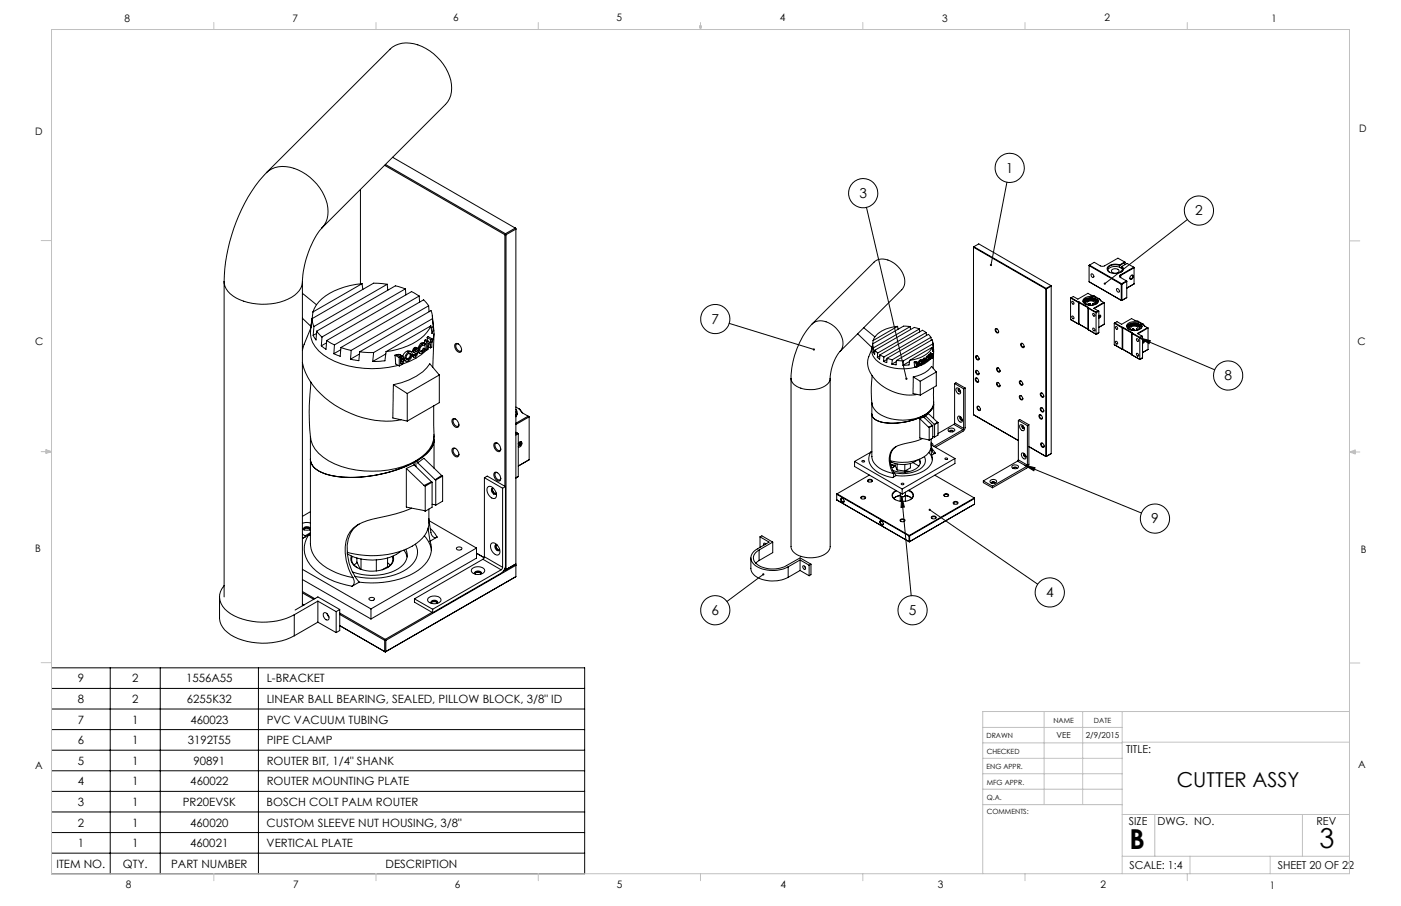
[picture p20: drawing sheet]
<svg xmlns="http://www.w3.org/2000/svg" width="432mm" height="279mm" viewBox="0 0 432 279" stroke-linecap="round" stroke-linejoin="round" font-family="sans-serif">
<defs><g id="words">
<g font-size="8.5">
<text x="348.1" y="261.8">B</text>
<text x="406.7" y="261.6">3</text>
</g>
<text font-size="6.3" x="362.7" y="242.8">CUTTER ASSY</text>
<g font-size="4.2">
<text x="310" y="53.3">1</text>
<text x="264.9" y="61.1">3</text>
<text x="368.4" y="66.4">2</text>
<text x="219.3" y="99.9">7</text>
<text x="377.4" y="117.3">8</text>
<text x="354.8" y="161.4">9</text>
<text x="322.4" y="184.2">4</text>
<text x="219.3" y="189.7">6</text>
<text x="280.1" y="189.7">5</text>
</g>
<g font-size="3.5">
<text x="24" y="210.4">9</text>
<text x="40.7" y="210.4">2</text>
<text x="57.4" y="210.4">1556A55</text>
<text x="82.2" y="210.4">L-BRACKET</text>
<text x="24" y="216.8">8</text>
<text x="40.7" y="216.8">2</text>
<text x="57.6" y="216.8">6255K32</text>
<text x="82.2" y="216.8">LINEAR BALL BEARING, SEALED, PILLOW BLOCK, 3/8&quot; ID</text>
<text x="24" y="223.1">7</text>
<text x="40.7" y="223.1">1</text>
<text x="58.7" y="223.1">460023</text>
<text x="82.2" y="223.1">PVC VACUUM TUBING</text>
<text x="24" y="229.5">6</text>
<text x="40.7" y="229.5">1</text>
<text x="57.9" y="229.5">3192T55</text>
<text x="82.2" y="229.5">PIPE CLAMP</text>
<text x="24" y="235.8">5</text>
<text x="40.7" y="235.8">1</text>
<text x="59.6" y="235.8">90891</text>
<text x="82.2" y="235.8">ROUTER BIT, 1/4&quot; SHANK</text>
<text x="24" y="242.2">4</text>
<text x="40.7" y="242.2">1</text>
<text x="58.7" y="242.2">460022</text>
<text x="82.2" y="242.2">ROUTER MOUNTING PLATE</text>
<text x="24" y="248.5">3</text>
<text x="40.7" y="248.5">1</text>
<text x="56.3" y="248.5">PR20EVSK</text>
<text x="82.2" y="248.5">BOSCH COLT PALM ROUTER</text>
<text x="24" y="254.9">2</text>
<text x="40.7" y="254.9">1</text>
<text x="58.7" y="254.9">460020</text>
<text x="82.2" y="254.9">CUSTOM SLEEVE NUT HOUSING, 3/8&quot;</text>
<text x="24" y="261.2">1</text>
<text x="40.7" y="261.2">1</text>
<text x="58.7" y="261.2">460021</text>
<text x="82.2" y="261.2">VERTICAL PLATE</text>
<text x="17.4" y="267.6">ITEM NO.</text>
<text x="37.9" y="267.6">QTY.</text>
<text x="52.7" y="267.6">PART NUMBER</text>
<text x="118.8" y="267.6">DESCRIPTION</text>
</g>
<g font-size="3.4">
<text x="347.1" y="232.3">TITLE:</text>
<text x="347.9" y="254.3">SIZE</text>
<text x="356.7" y="254.4">DWG. NO.</text>
<text x="405.7" y="254.5">REV</text>
<text x="348.1" y="267.9">SCALE: 1:4</text>
<text x="393.8" y="267.9">SHEET 20 OF 22</text>
</g>
<g font-size="3.2">
<text x="38.3" y="6.7">8</text>
<text x="90.2" y="6.7">7</text>
<text x="139.7" y="6.5">6</text>
<text x="190" y="6.5">5</text>
<text x="240.4" y="6.5">4</text>
<text x="290.4" y="6.7">3</text>
<text x="340.4" y="6.5">2</text>
<text x="391.9" y="6.7">1</text>
<text x="10.9" y="41.6">D</text>
<text x="418.9" y="40.7">D</text>
<text x="10.9" y="106.3">C</text>
<text x="418.4" y="106.4">C</text>
<text x="10.8" y="170.2">B</text>
<text x="419.4" y="170.6">B</text>
<text x="10.8" y="237.2">A</text>
<text x="418.6" y="236.8">A</text>
<text x="38.8" y="273.8">8</text>
<text x="90.4" y="273.8">7</text>
<text x="140.2" y="273.8">6</text>
<text x="190.1" y="273.9">5</text>
<text x="240.5" y="273.8">4</text>
<text x="289" y="273.9">3</text>
<text x="339.1" y="273.8">2</text>
<text x="391.4" y="274.1">1</text>
</g>
<g font-size="2.5">
<text x="325.6" y="227.6">VEE</text>
<text x="334.6" y="227.7">2/9/2015</text>
</g>
<g font-size="2.2">
<text x="304.1" y="227.7">DRAWN</text>
<text x="324.7" y="222.9">NAME</text>
<text x="337.2" y="222.9">DATE</text>
<text x="304.1" y="232.6">CHECKED</text>
<text x="304" y="237.2">ENG APPR.</text>
<text x="304.2" y="241.9">MFG APPR.</text>
<text x="304.1" y="246.7">Q.A.</text>
<text x="304.1" y="250.9">COMMENTS:</text>
</g>
</g></defs>
<g fill="none" stroke="#000" stroke-width=".31">
<path d="M82.1 53.2a52.4 52.4 0 0 0-13 33.7M82.1 53.2l38.1-38a8.5 8.5 0 0 1 9.8-.9 15.3 15.3 0 0 1 9.2 12.9 6.8 6.8 0 0 1-1.9 5l-38.1 38.1M82.1 53.3a8.5 8.5 0 0 1 9.8-.9 15.3 15.3 0 0 1 9.2 12.9 6.8 6.8 0 0 1-1.9 5M111.1 58.5v29M118.5 51l37.1 21.4M118.8 50.7l37 21.4M121 48.5l37.8 21.8M310.3 56.2l-4.9 25.5M99.2 70.3a28.7 28.7 0 0 0-6 16.6v99.9M155.6 72.4h.4M155.6 72.4v77.6M155.8 72.1l-.2 .3"/>
<path d="M155.8 72.1l.2 .3M156 72.4v103.3M158.8 70.3l.2 .1v103.5M158.8 70.3l.2 .4-3 1.7M158.8 70.3l-3 1.8M267.1 64l12.3 52.8M300.1 76.1l22.3 12.8M300.1 76.1l-.1 .1 22.3 12.9M300.1 76.1l-.1 51.8M300.1 76.1l1.6-.9 22.2 12.9M366 67.7l-25.5 19.8M69.1 86.9a6.6 6.6 0 0 0 4.8 5.5 18.6 18.6 0 0 0 16.9-1.3 5.3 5.3 0 0 0 2.4-4.2"/>
<path d="M69.1 86.9v97.2M93.2 90.5l4.3 3.5M93.2 98.1l2.6 2.6M95.9 99.9l-.2 2.1M96.2 98.3l-.3 2.7 .2-2M96.2 98.3l.6 2.4M96.4 96.2l-.2 2.1M111.6 87.5l.2 1.8M111.6 87.5a19.3 19.3 0 0 0-14.1 6.6l-1.1 2.1M111.6 87.5l-15.2 8.7M119.3 87.7l.2 1.8M119.3 87.7l-4.1-.4-19 11"/>
<path d="M119.3 87.7l-22.5 13M125 89.1l.1 1.8M125 89.1l-3.2-.9-24.2 13.9M125 89.1l-25.8 14.8M129.2 91.3l.1 1.9M129.2 91.3l-2.3-1.4-26.2 15.1M129.2 91.3l-26.1 15.1M132.1 94.3l.2 1.8M132.1 94.3l-1.5-1.8-25.5 14.7M132.1 94.3l-23.9 13.8M133.2 97.4l.5 4.6M133.3 98.3l.3 2.4"/>
<path d="M133.3 98.3l-.4-2.5-22.1 12.7M133.3 98.3l-18.2 10.4M224.8 99.7l26.1 8.1M250.3 99.9a25.9 25.9 0 0 0-6.5 16.8M250.3 99.9l19.1-19a5.1 5.1 0 0 1 6.7 .7 6.1 6.1 0 0 1 2.2 7.3l-19.4 19.5M250.3 99.9a5.1 5.1 0 0 1 6.7 .7 6.1 6.1 0 0 1 2.2 7.4l-.3 .4M322.3 89.1h.2M322.3 89.1v51.7M322.4 88.9l-.1 .2M322.4 88.9l.1 .2M322.5 89.1v51.7M323.9 88.1l.1 .1-1.5 .9"/>
<path d="M323.9 88.1l-1.5 .8M323.9 88.1l.1 51.8M330 98.5l2.5 1.5M330 91.9l2.4 1.4M330 98.5l2.4 1.4M330 91.9v6.6M330.1 91.8l2.4 1.4M330.1 91.8l.7-.4 1.4 .9 3.1-1.8 3.5 1.7M330.1 91.8l-.1 .1M330.3 97.5a.47 .47 0 0 1 .6 .3 .47 .47 0 0 1-.1 .6l-.4-.4zM330.4 92.9a.44 .44 0 0 1 .6 .3 .44 .44 0 0 1-.3 .6l-.4-.5zM332.4 93.3h.2"/>
<path d="M332.4 99.9h.2M332.4 93.3v6.6M332.4 99.9l.1 .1M332.5 93.2h.1M332.5 93.2l-.1 .1M332.5 100h.1M332.6 93.3l2.8 1.6M332.6 99.9l2.8 1.7-2.8-1.6M332.6 93.3v6.6M332.6 99.9v.1M332.6 93.2l2.9 1.6M332.6 93.2v.1"/>
<path d="M334.2 92a3.1 3.1 0 0 1 4.3 .5 2.09 2.09 0 0 1-2.8 1.7 1.5 1.5 0 0 1-1.8-1.9zM334.5 93.4a1.99 1.99 0 0 1 3.3 0M334.9 93.9a.83 .83 0 0 1-.4-.9 .83 .83 0 0 1 .9-.6 1.81 1.81 0 0 1 2.4 1l-.4 .5M335.1 93.1a1.38 1.38 0 0 1 2.2 .5 1.41 1.41 0 0 1-2.3-.1zM335.4 94.9v6.8M335.5 94.9l2.3 1.4M335.5 94.9l2.3 1.5 .9-.4M335.5 94.8v.1M335.5 94.8l-.1 .1M335.6 93.8v.1M335.6 93.8h.1M335.6 93.8l.4 .1"/>
<path d="M335.6 93.9l.1 .1M335.7 93.6l.3 .1M335.7 93.6l.3 .2M335.7 93.6l-.1 .3M335.7 94v.1M335.7 86.9l10 5.8M335.7 86.9l.1 .1M335.7 93.7l-.1 .1M335.7 94h.1M335.8 81.8l-.1 5.1M335.8 81.8l9.9 5.7M335.8 81.8l-.1 .1 9.9 5.8"/>
<path d="M336 93.9h.1M336 93.8v.4l-.1-.2M336.4 84.5a.57 .57 0 0 1 .7 .3 .57 .57 0 0 1-.4 .7l-.4-.5zM336.7 92l.2 .3M336.7 92a1.92 1.92 0 0 0-2.5 1.3l.1 .4M336.7 92.1a2.22 2.22 0 0 0-2.6 1.1M336.7 92.1l.2 .1M336.7 92v.1M336.8 96.7a.47 .47 0 0 1 .6 .2 .47 .47 0 0 1-.1 .6l-.4-.3zM336.8 93.9v.1M336.9 93.7l.1 .2M336.9 93.7l-.1 .2"/>
<path d="M336.9 93.7v.1M336.9 92.3h.2M336.9 92.3l.2 .2M336.9 93.7v.3M336.9 93.8l.1 .1M336.9 93.8l-.1 .1M337.1 92.3h.1M337.1 92.3v.2M337.4 92a2.95 2.95 0 0 0-3.6 1M337.4 92.2l.6 .3M337.4 92v.2M337.4 92l-.3 .3"/>
<path d="M337.4 92.2l-.3 .3M337.6 92.6l.5-.2 .4 .6M337.6 92.6l.1 .1M337.6 92.6l.1 .3M337.7 92.7l.6 .2M337.8 92.6h.1M337.7 92.9l.6 .1M337.7 92.7v.2M337.8 96.3v6.8M338.3 92.9l-.1 .5M338.3 92.9v.1M338.3 93v.2"/>
<path d="M338.5 95.9l-.7 .4M338.5 95.9l.2 .1M338.7 97.6l.4-.4a.45 .45 0 0 1 .1 .6 .45 .45 0 0 1-.5 .2M338.7 96v6.6M338.8 97.7l.1-.2-.1 .3M338.8 92.2l.4 .5 1 .6M338.8 92.2l.5 .6M338.9 97.5h.2l-.2 .3zM339.2 97.3l-.5 .1M340.2 93.3l-3.1 1.8 1.4 .8M340.2 93.3l.2 .1M340.4 93.4l-3.1 1.7"/>
<path d="M340.4 93.4v6.6M341.4 83.3a3 3 0 0 1 4.6 0M342.7 83.3a1.47 1.47 0 0 1 2.2 .3 1.31 1.31 0 0 1-1.2 .7 1.31 1.31 0 0 1-1.2-.9zM343.4 99.7l2.5 1.4M343.4 99.7v6.6M343.6 99.6l2.3 1.3M343.6 99.6l.7-.4 1.4 .8 3.1-1.8 3.5 1.7M343.6 99.6l-.2 .1M344.1 89.1a.6 .6 0 0 1 .8 .3 .6 .6 0 0 1-.2 .7l-.5-.4zM345.1 81.7a3.1 3.1 0 0 0-3.9 1.1 2.54 2.54 0 0 0 3.6 1.4 1.24 1.24 0 0 0 1.2-.7 1.24 1.24 0 0 0-.2-1.4M345.1 81.7v.7M345.2 85.1l.2-.2v.7z"/>
<path d="M345.3 84.8a.4 .4 0 0 0-.2 .4 .4 .4 0 0 0 .2 .3l1.9 1.1M345.3 84.8l.1 .1M345.6 87.7h.2M345.6 87.7v4.9M345.6 92.6h.2M345.6 92.6l.1 .1M345.7 82.2l.4 .8-.7 1M345.7 82.2v.6M345.7 87.5l.1 .2M345.7 87.5l-.1 .2M345.8 87.7v4.9M345.8 92.6l-.1 .1"/>
<path d="M345.8 82.1l1.6-.9 2 1.2M345.8 82.1l-.1 .1M346.6 80.8l-2-1.2-4.5 2.5h-.8l-2-1.2-1.5 .9M346.6 80.8l.1 .2-1.6 .9a3.1 3.1 0 0 0-3.7 .8v.6l.6 .7M346.6 80.8l-1.5 .9M346.6 80.8l.1 .8M347.2 86.6l-1.5 .9M347.2 86.6l.1 .2-1.5 .9M347.2 86.6l.1 5.2M347.3 91.8l-1.5 .8M347.3 91.8l-1.6 .9M347.3 88.9l2.2-1.3z"/>
<path d="M347.6 99.8a3.2 3.2 0 0 1 4.4 .5 2.09 2.09 0 0 1-2.9 1.6 1.49 1.49 0 0 1-1.7-1.9zM348.5 85.1l.4-.3a.64 .64 0 0 1 .4 .7 .64 .64 0 0 1-.4 .6l-.4 .1-.2-.2zM348.7 84.9h.2a.6 .6 0 0 1 .1 .7 .6 .6 0 0 1-.7 .3l-.1-.1M349.4 82.4l-4.1 2.4M349.4 82.4l.1 .2-4.1 2.3M349.4 82.4l.1 5.2M350.1 99.7l.3 .3M350.1 99.7a2.05 2.05 0 0 0-2.5 1.4l.2 .3M350.1 99.9a2.15 2.15 0 0 0-2.5 1.1M350.1 99.9l.3 .1M350.1 99.7v.2M350.9 99.8a2.95 2.95 0 0 0-3.6 1"/>
<path d="M350.9 99.9l.6 .4M350.9 99.8v.1M350.9 99.8l-.3 .3M350.9 99.9l-.3 .3M352.3 99.9l.4 .6 1 .6M352.3 99.9l.5 .7M93.2 111.8a21.7 21.7 0 0 0 11.6 14.1 28.2 28.2 0 0 0 18.8 3.5M95.7 102a7.9 7.9 0 0 0 3.9 7.4 28.8 28.8 0 0 0 23.1 3.3M95.8 117.8l-.3 5a65.1 65.1 0 0 0 .2 12.2M95.8 101.1l-2.6 6.9M96.8 100.7l-.3 2.7M97.5 102.8l-1 .6"/>
<path d="M97.6 102.1l-.2 2.7-.9-1.4M97.6 102.1l1.6 1.8M99.2 103.9l-.2 2.7M100.6 105.7l-1.6 .9M100.7 105l-.2 2.7-1.5-1.1M100.7 105l2.4 1.4M103.1 106.4l-.2 2.7M105 107.8l-2.1 1.3M105.1 107.2l-.3 2.7-1.9-.8M105.1 107.2l3.1 .9M108.2 108.1l-.2 2.7M110.8 109.2l-2.8 1.6"/>
<path d="M110.8 108.5l-.2 2.7-2.6-.4M110.8 108.5l4.3 .2M115.1 108.7l-.2 2.8M118.9 109.1l-4 2.4M119 108.4l-.4 2.9-3.7 .2M121.2 118.6l-.1 10.3 4.4 1M121.2 118.6l4.3 2.8M121.7 109.5l.3 2.8 1 .6M121.7 109.5l1.3 .8M122.3 109.4l-.6 .1M122.3 109.4l1.1 .7M122.9 109.3l1.2 .6"/>
<path d="M122.9 109.3l-.6 .1M122.9 109.3l1 .6M123 110.3v2.6M123.4 110.1l-.4 .2M123.4 110.9l.1 .1M123.4 112l.2 .1M123.7 110.4l.2 .1M123.8 111.3l.2 .2M123.9 109.9l-.5 .2M123.9 109.9l.4 .1-.2 .8 .1 .1a1.11 1.11 0 0 1-.5 1.6l-.7 .4M123.9 110.5l-.4 .5M123.9 110.5h-.5l.1 .5"/>
<path d="M124 111.5l-.4 .6M124 111.5l-.1-.2-.5 .2v.6h.2M124.1 110.8l.2 .1M124.2 110.6l.9 .8M124.3 110.3l.4 .3M125.5 108.3l.4-.1 .8 .3M125.5 108.3l-.8 .5-.5 1M125.5 108.3l.4 .2M125.7 110.6l-.5 .1M125.7 110.6l.2 .2M125.9 108.5a2.59 2.59 0 0 0-1.2 2.1M125.9 108.5l.5-.1 .4 .1a2.1 2.1 0 0 1-1.4 2.9l-.4-.1-.3-.7"/>
<path d="M126.4 109v.3M126.4 109.3v.6l-.7 .7M126.4 109.3l.3 .2M126.7 109.5l-.3-.6a1.25 1.25 0 0 0-1 2l.5-.1M126.7 109.5l-.2 .6-.6 .7M127.2 109.9l.3 .2M127.2 109.9h.1M127.2 108.2l.5 .6M127.2 108.2l.2 .1M127.4 108.3l.9 .9M127.7 109.5l-.5 .4M127.7 109.5l.3 .1"/>
<path d="M127.7 109.5l-.4 .4M127.7 109.5h.3M127.8 107.2l.8 .2h-.6M127.8 107.2l-.6 1M127.8 107.2l.2 .2M127.8 108.2h.2M127.8 108.2l.4 .1M128 109.5v.1M128 108.2l.4 .3M128 108.2l.2 .1M128 107.4l-.6 .9M128.1 109l.1 .1"/>
<path d="M128.1 107.8l.2 .1M128.2 108.3l.2 .2M128.2 109.1l-.2 .4M128.2 109.1l.1 .1M128.3 109.2l-.3 .4M128.3 107.9l-.4-.1-.1 .4M128.4 108.5a1.08 1.08 0 0 1-.9 1.6l-.2-.2M128.6 107.4l-.3 .5M128.8 108.1l.5 .8M128.8 108.1h.2M129.8 105.9l.5-.2 .7 .3M129.8 105.9l-.8 1-.2 1.2"/>
<path d="M129.8 105.9l.3 .2M129.9 108.2l-.5 .1M129.9 108.2l.2 .2M130.1 106.1a2.6 2.6 0 0 0-1.1 2M130.1 106.1h1l-.3 .5a1.19 1.19 0 0 0-1.2 .5 1.19 1.19 0 0 0 0 1.3h.5M130.8 107.6l-.3-.2-.6 .8M130.8 107.6l-.7 .8M130.8 107.6l.3 .2a1.51 1.51 0 0 1-1.9 1.1l-.2-.8M130.8 105l.3-.3 .8 .5M130.8 105l.1 .9M130.8 105l.7 .4M131 106.3l.1 1.4 .4 .3"/>
<path d="M131.4 108a18 18 0 0 1-7.5 4.3M131.5 105.4v2.6M131.7 104.1l.2-.3 1.2 .7M131.7 104.1v1M131.7 104.1l1 .6M131.9 105.2l-.4 .2M131.9 105.2v1l.8-.5M131.9 105.2l.8 .5M131.9 106.9l.8 .4M132.2 107l-.3 .4M132.7 107.3v-1.1l-.8 .4v1.1l-.4 .3M132.7 104.7v1"/>
<path d="M132.8 100.5a13.7 13.7 0 0 1-8.6 6.7l-5.2 1.2M132.8 100.5l.3 2.4 .5-2.2M132.8 100.5l-13.8 7.9M133.1 104.5l-.4 .2M133.1 104.5v2.6l-.4 .2M133.6 100.7l-.7 .4M133.7 102a6.8 6.8 0 0 1-.6 3.6M133.8 102.9l-.4 10.4M135.4 115.6l-2.9-3.4a17 17 0 0 1-11.3 6.4M135.4 115.6l-9.9 5.8M135.4 115.6v8.6l-9.9 5.7M140.4 106a1.71 1.71 0 0 1 1.6 2.5 1.71 1.71 0 0 1-1.6-2.5z"/>
<path d="M141.3 106.1h-.5a1.45 1.45 0 0 0 1.2 2.2l.3-.5M243.8 116.7v51.9a4 4 0 0 0 3.7 3.1 7.6 7.6 0 0 0 8.1-2.2l.3-.8v-52M243.8 116.7a4 4 0 0 0 3.7 3.2 7.7 7.7 0 0 0 8.1-2.2l.3-1M258.9 108.4a14.3 14.3 0 0 0-3 8.3M264.3 102.9l4.5 4.3M266.2 101.1l3.4 2.8M268.8 115.8a35.2 35.2 0 0 0 .2 9.7 9.1 9.1 0 0 0 8 4 11.5 11.5 0 0 0 10-3.3 2.94 2.94 0 0 0 .7-2.3M268.8 107.5l-1 2.5a7.2 7.2 0 0 0 2.5 7.7 14.8 14.8 0 0 0 12.4 3.9M268.9 106.9a4.5 4.5 0 0 0 2.6 5.2 15.2 15.2 0 0 0 10.7 1.1M269 106l-.2 1.4 .1-1M269 106l.2 1.2M269.1 105l-.1 1"/>
<path d="M269.2 107.2l-.1 1.4M269.7 108l-.1 1.3-.5-.7M269.7 108l.8 .9M269.7 108.3l-.6 .3M270.5 108.9l-.1 1.3M271.2 109.7l-.8 .5M271.2 109.4l-.1 1.4-.7-.6M271.2 109.4l1.2 .7M272.4 110.1l-.1 1.3M273.4 110.8l-1.1 .6M273.4 110.5l-.1 1.3-1-.4M273.4 110.5l1.6 .4"/>
<path d="M275 110.9l-.1 1.4M276.3 111.5l-1.4 .8M276.3 111.2l-.1 1.3-1.3-.2M276.3 111.2l2.1 .1M276.6 100.6l.2 .9M276.6 100.6a9.3 9.3 0 0 0-7.3 3.9l-.2 .5M276.6 100.6l-7.5 4.4M278.4 111.3l-.1 1.3M280.3 111.5l-2 1.1M280.4 111.1l-.2 1.4-1.9 .1M280.5 100.7l.1 .9M280.5 100.7l-2-.1-9.5 5.4"/>
<path d="M280.5 100.7l-11.3 6.5M281.5 116.2l-.1 5.2 2.2 .4M281.5 116.2l2.1 1.4M281.8 111.7l.1 1.3 .5 .3M281.8 111.7l.6 .3M282 111.6l-.2 .1M282 111.6l.6 .3M282.3 111.5l.2 .1M282.3 111.5l-.3 .1M282.3 111.5l.5 .3M282.4 112v1.3M282.6 111.9l-.2 .1"/>
<path d="M282.6 112.1v.3M282.6 112.4h.1M282.6 112.1h.2M282.6 112.1h.1M282.6 113h.1M282.7 112.1h.1M282.8 112.6h.1M282.8 111.8l-.2 .1M282.8 111.8l.2 .1 .1 .8-.7 .6M282.8 112.1l-.2 .3M282.9 112.6l-.3 .4M282.9 112.6h-.3v.4"/>
<path d="M282.9 112.3l.1 .1M283 112.2l.4 .4M283 112.1l.2 .1M283.4 101.5v.9M283.4 101.5l-1.6-.5-12.1 7M283.4 101.5l-12.9 7.4M283.6 111.1h.6M283.6 111.1l-.6 .7-.5-.2M283.6 111.1l.2 .1M283.6 117.6v4.2M283.7 112.2l-.2 .1M283.7 112.2l.1 .1"/>
<path d="M283.8 111.2l-.6 1M283.8 111.2l.3-.1a.78 .78 0 0 1 .1 1 .78 .78 0 0 1-.9 .3l-.1-.2M284.1 111.4v.2M284.1 111.6l-.4 .6M284.1 111.6h.1M284.2 111.6v-.1a.5 .5 0 0 0-.7 .2 .5 .5 0 0 0 .2 .7l.1-.1M284.2 111.6l-.4 .7M284.5 111l.2 .3M284.5 111.8l.1 .2M284.5 111.8v.1M284.5 111l.1 .1M284.6 111.1l.4 .4"/>
<path d="M284.7 111.6l-.2 .2M284.7 111.6l.2 .1M284.7 111.6l-.2 .3M284.7 111.7h.1M284.8 110.5l.4 .1-.2 .2M284.8 110.5l-.3 .5M284.8 110.5l.1 .1M284.8 111h.1M284.8 111l.2 .1M284.8 110.9v.1M284.8 111.7h.1M284.9 111l.2 .1"/>
<path d="M284.9 110.6l-.3 .5M284.9 110.6h.2M284.9 111l.1 .1M284.9 111.4l.1 .1M284.9 110.8h.1M285 111.5l-.2 .2M285 111.1h.1M285 111.5h.1M285 111.5l-.1 .2M285 110.8l-.2 .1M285.1 111.1a.5 .5 0 0 1 0 .6 .5 .5 0 0 1-.6 .2M285.3 110.9l.2 .5"/>
<path d="M285.3 110.9l.1 .1M285.5 102.6v.9M285.5 102.6l-1.2-.8-13.1 7.6M285.5 102.6l-13.1 7.5M285.8 109.9l.2-.2 .4 .2M285.8 109.9l-.4 .4-.1 .6M285.8 109.9l.2 .1M285.8 111l-.2 .1M285.8 111l.1 .1M286 110l-.4 .3-.2 .7M286 110l.4-.1-.1 .3a.54 .54 0 0 0-.6 .3 .54 .54 0 0 0 .1 .6h.1M286.3 109.4l.2-.1 .3 .2"/>
<path d="M286.3 110.7l-.2-.1-.3 .4M286.3 110.7l-.4 .4M286.3 109.4v.5M286.3 110.7l.1 .1M286.3 109.4l.3 .2M286.3 110.1l.1 .7M286.4 110.8l.2 .1M286.4 110.8l-.7 .6-.3-.4M286.6 110.9l-.1 .1a8.6 8.6 0 0 1-3.6 2.1M286.6 109.6v1.3M286.7 108.9l.1-.1 .6 .3M286.7 108.9v.5"/>
<path d="M286.7 108.9l.5 .4M286.8 109.5l-.2 .1M286.8 109.5v.5l.4-.3M286.8 109.5l.4 .2M286.8 110.3l.4 .3M286.9 104l.1 1M286.9 104l-.8-.9-12.7 7.4M286.9 104l-11.9 6.9M287 110.4l-.2 .2M287.2 110.6v-.6l-.4 .2v.6l-.2 .1M287.2 109.3v.4M287.3 107.1a8.3 8.3 0 0 1-6.9 4"/>
<path d="M287.3 107.1l.1 1.2 .3-1.1M287.3 107.1l-6.9 4M287.4 109.1l-.2 .2M287.4 109.1v1.3l-.2 .2M287.5 105.6l.3 2.3M287.5 106l.2 1.2M287.5 106l-.2-1.2-11 6.4M287.5 106l-9.1 5.3M287.7 107.2l-.4 .3M287.7 119.5l.1 4.4M287.7 107.9l-.3 1.8M287.8 108.4l-.2 5.1"/>
<path d="M288.6 114.7l-1.5-1.7a8.4 8.4 0 0 1-5.6 3.2M288.6 114.7l-5 2.9M288.6 114.7v4.3l-5 2.8M294.2 118.3l2.8 1.6M294.2 118.3l.4-.3 2.9 1.7M294.2 118.3v12.2M294.7 119.8a1.07 1.07 0 0 1 1.2 .5 1.07 1.07 0 0 1-.1 1.2 1.28 1.28 0 0 1-1.1-1.7zM295.5 119.9v.5l.5 .4M295.6 119.9h-.1a.43 .43 0 0 0-.1 .6 .43 .43 0 0 0 .6 .1M297 119.9v12.2M297.5 119.7v12.3l-.3 .7-8.9 5.2M297.5 119.7l-.5 .2"/>
<path d="M300.7 116.6a.81 .81 0 0 1 .8 .4 .81 .81 0 0 1-.1 .9 .95 .95 0 0 1-.7-1.3zM300.7 114.4a.74 .74 0 0 1 .9 .3 .74 .74 0 0 1-.1 .9l-.5-.3zM300.8 109.7a.81 .81 0 0 1 .8 .5 .81 .81 0 0 1-.1 .9 .95 .95 0 0 1-.7-1.4zM301.1 116.6a.51 .51 0 0 0-.2 .8 .51 .51 0 0 0 .7 .1M301.3 109.7h-.2a.56 .56 0 0 0-.1 .8 .56 .56 0 0 0 .8 .1M301.3 114.3h-.2a.6 .6 0 0 0-.1 .7 .6 .6 0 0 0 .7 .3l.1-.2M306.7 101.5a.73 .73 0 0 1 .9 .3 .73 .73 0 0 1-.1 .9l-.5-.3zM307.2 113.6a.74 .74 0 0 1 .9 .3 .74 .74 0 0 1-.2 .9l-.5-.3zM307.3 118a.81 .81 0 0 1 .8 .4 .81 .81 0 0 1-.2 .9 .95 .95 0 0 1-.6-1.3zM307.3 101.4h-.1a.6 .6 0 0 0-.2 .8 .6 .6 0 0 0 .8 .2v-.1M307.7 113.5h-.1a.6 .6 0 0 0-.2 .7 .6 .6 0 0 0 .8 .3v-.2M307.7 118h-.1a.58 .58 0 0 0-.1 .8 .58 .58 0 0 0 .7 .2v-.1"/>
<path d="M314.3 117.5a.81 .81 0 0 1 .8 .4 .81 .81 0 0 1-.1 .9 .95 .95 0 0 1-.7-1.3zM314.7 105.9a.81 .81 0 0 1 .8 .4 .81 .81 0 0 1-.1 .9 .95 .95 0 0 1-.7-1.3zM314.7 117.5h-.1a.6 .6 0 0 0-.1 .8 .6 .6 0 0 0 .7 .2v-.1M315.2 105.9h-.2a.56 .56 0 0 0-.1 .8 .56 .56 0 0 0 .8 .1M335.4 101.7l2.4 1.4M336.9 101.2a.52 .52 0 0 1 .5 .3 .52 .52 0 0 1-.1 .6l-.4-.3zM337.8 103.1h.1M338.7 102.6l-.9 .5M338.7 101l1.7-1zM343.4 106.3l2.5 1.4M343.4 106.3l.2 .1M343.8 100.8a.47 .47 0 0 1 .6 .2 .47 .47 0 0 1-.1 .6l-.4-.3z"/>
<path d="M343.9 105.2a.44 .44 0 0 1 .5 .3 .44 .44 0 0 1-.3 .6l-.3-.5zM345.9 101.1h.1M345.9 107.7h.1M345.9 101.1v6.6M345.9 100.9l.2 .1M345.9 100.9v.2M345.9 107.7l2.9 1.6M346 101.1l2.8 1.6M346 107.7l2.8 1.6M346 101.1v6.6M346.1 101l2.9 1.6M346.1 101l-.1 .1"/>
<path d="M347.9 101.2a2.03 2.03 0 0 1 3.4 0M348.3 101.7a.81 .81 0 0 1-.3-1 .81 .81 0 0 1 .9-.5 1.51 1.51 0 0 1 2.3 1.2l-.3 .3M348.6 100.9a1.4 1.4 0 0 1 2.2 .4 1.39 1.39 0 0 1-2.4 0zM348.8 102.7l.1 .1M348.8 109.3l.1 .1M348.8 102.7v6.6M348.9 102.8l2.4 1.4M348.9 109.4l2.4 1.4M348.9 102.8v6.6M348.9 109.4l.1 .1M349 102.7l2.3 1.3M349 102.7l-.1 .1"/>
<path d="M349 102.6v.1M349 102.6l-.2 .1M349.1 101.6l.2 .2 .1-.2M349.1 101.6h.1M349.1 101.4l.3 .1M349.1 101.4l.4 .2M349.1 101.4v.4M349.1 101.8v.1M349.2 101.4l-.1 .2M349.2 101.7l-.1 .1M349.4 101.6h.1M349.5 101.6l-.1 .3v-.2"/>
<path d="M350.3 109a.42 .42 0 0 1 .5 .3 .42 .42 0 0 1-.2 .5zM350.3 101.7v.1M350.3 104.4a.44 .44 0 0 1 .6 .3 .44 .44 0 0 1-.3 .6l-.3-.5zM350.3 101.5l.2 .2M350.3 101.5v.2M350.3 101.5l.1 .1M350.4 100l.2 .1M350.4 100l.2 .2M350.4 101.5v.3M350.4 101.6v.1M350.4 101.6l-.1 .1M350.6 100h.1"/>
<path d="M350.6 100.1v.1M351.1 100.4l.5-.2 .4 .6M351.1 100.4l.1 .1M351.1 100.4l.1 .2M351.2 100.5l.6 .2M351.3 100.4h.1M351.2 100.6l.6 .2M351.2 100.5v.1M351.3 104.2l3.2 .9-.3 .9zM351.3 104.2l23.1 9.9M351.3 110.8h.1M351.3 104v6.8"/>
<path d="M351.8 100.7l-.1 .5M351.8 100.7v.1M351.8 100.8v.2M352 103.6l-.7 .4M352 103.6l.1 .2M352.1 105.4l.4-.4a.43 .43 0 0 1 .1 .5 .43 .43 0 0 1-.5 .3h.1M352.1 103.8l-.8 .4M352.1 110.3l-.8 .5M352.1 103.8v6.5M352.1 108.7l1.7-.9zM352.4 105.3h.2l-.2 .3zM352.4 105.2l-.2 .3 .2-.2"/>
<path d="M352.6 105l-.4 .2M353.7 101.1l-3.1 1.7 1.4 .8M353.7 101.1h.1M353.8 101.1l-3.1 1.8M353.8 101.1v6.7M95.7 134.6v33.2a9.2 9.2 0 0 0 5.1 7.4 22.9 22.9 0 0 0 8 2.9M125.5 121.4v8.5M133.7 125.1v7.2a8.5 8.5 0 0 1-3.9 8.7 28.5 28.5 0 0 1-22.4 3.5 16.5 16.5 0 0 1-11.1-7.3l-.6-2.2M133.8 134.3v10.1M139.5 129.2a1.71 1.71 0 0 1 1.7 2.5 1.71 1.71 0 0 1-1.7-2.5zM139.5 138.3a1.71 1.71 0 0 1 1.7 2.5 1.71 1.71 0 0 1-1.7-2.5zM140.4 129.3h-.5a1.46 1.46 0 0 0 1.3 2.1l.2-.4"/>
<path d="M140.4 138.3h-.5a1.45 1.45 0 0 0 1.3 2.2l.2-.4M152.4 136.6a1.71 1.71 0 0 1 1.7 2.6 1.71 1.71 0 0 1-1.7-2.6zM153.4 136.7h-.6a1.48 1.48 0 0 0 1.3 2.2l.2-.5M159 126.2a1.81 1.81 0 0 1 0 2.4M159 127l.4 .8M159 127.7v.7M159 125.5l1 .6M159 133.3l.4 .2M159 128v.2M159.4 133.5l-.4 .3M159.4 133.5l.3 .2M159.7 137l.8-.7a.86 .86 0 0 1 .2 1 .86 .86 0 0 1-1 .5h.1"/>
<path d="M159.7 133.7l-.7 .5M159.7 133.7v13.3M160 137.2l.3-.5-.3 .6M160 126.1l.9 1.1 1.9 1.1M160 126.1l1.1 1.3M160.1 136.9l.3-.2a.4 .4 0 0 1 0 .5 .4 .4 0 0 1-.4 .2zM160.7 136.3h-.5l-.5 .4 .2-.2M162.8 128.3l-3.8 2.2M162.8 128.3l.3 .3M163.1 128.6l-4.1 2.3M163.1 128.6v13.2M268.4 139.4a4.1 4.1 0 0 0 1.8 6l2.2 1.1 2.7 .8"/>
<path d="M268.4 139.4h.3M268.4 139.4l-5 2.9M268.7 124.2v16.6a5.8 5.8 0 0 0 4.8 4.7l1.7 .5M268.7 139.2l-.3 .2M276.2 137.7a4.3 4.3 0 0 0-1.8 4.6 8 8 0 0 0 1.8 4.3M283.5 129.1v6l2.9 .6M283.5 129.1l2.7 2.7M284.3 135.3l-2.4 .8-3.6 .8a4.7 4.7 0 0 0-4.1 6.5l1 2.6M284.7 128.6l2.7 2.6M284.7 128.6l-1.2 .5M285 128a19.5 19.5 0 0 1-14.4 1.8l-1.3-.8-.6-1.3a2.88 2.88 0 0 0 2.8 2.4 20.8 20.8 0 0 0 13.2-1.9v.4M285 128a4.6 4.6 0 0 0 2.8-3.3 4.1 4.1 0 0 1-2.5 3.2v.4"/>
<path d="M285 128v.9M285.3 128.3l2.6 2.6M285.3 128.3l.9-.7 2.7 2.6M286.2 131.8l.2 .1M286.3 139.5l.6 .9 .4 1.4M286.4 131.9v3.8M286.8 138.4l.3 2M287 136.6l.5 .3-.1 .5M287 135.4a6.1 6.1 0 0 1-.4 3.5 8.9 8.9 0 0 1-7.7 3.7h-1.8l-2.7-.5M287 136.8a4.2 4.2 0 0 0 .6 2.9h.7M287 137.2l7.3 4.2M287.2 138.4l1.1 1.3"/>
<path d="M287.4 131.2l-1.2 .6M287.4 131.2h.1M287.5 131.2l-1.1 .7M287.5 131.2v3.9l-1.1 .6M287.5 134.7l.5 .1M287.8 124.1v5M287.9 130.9h.1M288 130.9v3.9M288.3 139.7l-1.2 .7M288.9 130.2l-1 .7M288.9 130.2l.2 .1M289.1 130.3l-1.1 .6"/>
<path d="M289.1 130.3v3.9l-1.1 .6M292.3 132.4a1.15 1.15 0 0 1 2 .4 1.22 1.22 0 0 1-2.1-.3zM292.7 133.1a.62 .62 0 0 1 1 0M292.8 133.2l-.1-.1a.5 .5 0 0 1 .5-.4 .5 .5 0 0 1 .5 .4l-.1 .1M294 130.9l2.8 1.6M294 130.9l-4.9 2.8M294.2 130.5l-.2 .4M294.2 130.5l2.8 1.6M295.2 128.5a1.07 1.07 0 0 1 1.2 .5 1.07 1.07 0 0 1-.1 1.2 1.32 1.32 0 0 1-1.1-1.7zM296 128.6v.4l.5 .5M296.2 128.7l-.1-.1a.48 .48 0 0 0-.2 .6 .48 .48 0 0 0 .6 .2v-.1M296.8 132.5l-9 5.2"/>
<path d="M297 132.1l-.2 .4M300 127.9l13.9 8M300 127.9l.1 .1M301.2 125.3a.81 .81 0 0 1 .8 .5 .81 .81 0 0 1-.1 .8 .95 .95 0 0 1-.7-1.3zM301.7 125.3a.5 .5 0 0 0-.3 .8 .5 .5 0 0 0 .8 .1M313.9 129.6l2.8 1.7M313.9 129.6l.4-.2 2.8 1.6M313.9 129.6v12.2M314.3 122a.81 .81 0 0 1 .8 .5 .81 .81 0 0 1-.1 .9 .95 .95 0 0 1-.7-1.4zM314.4 131.1a1.07 1.07 0 0 1 1.1 .5 1.07 1.07 0 0 1-.1 1.3 1.35 1.35 0 0 1-1-1.8zM314.7 122.1l-.1-.1a.56 .56 0 0 0-.1 .8 .56 .56 0 0 0 .7 .1M314.9 139.8a1.09 1.09 0 0 1 1.1 .5 1.09 1.09 0 0 1-.1 1.3 1.34 1.34 0 0 1-1-1.8z"/>
<path d="M315.1 131.2l.1 .6 .4 .3M315.3 131.3l-.2-.1a.5 .5 0 0 0-.1 .7 .5 .5 0 0 0 .6 .2l.1-.2M315.7 139.9a.64 .64 0 0 0 .5 .9M315.8 140l-.1-.1a.48 .48 0 0 0-.1 .7 .48 .48 0 0 0 .6 .2v-.1M316.7 131.3v12.1M317.1 131l-.1 12.7-.6 .7-10.5 6M317.1 131l-.4 .3M320.2 128.1a.73 .73 0 0 1 .9 .2 .73 .73 0 0 1-.1 1l-.5-.3zM320.7 125.8a.8 .8 0 0 1 .8 .4 .8 .8 0 0 1-.1 .9 .98 .98 0 0 1-.7-1.3zM320.7 121.2a.81 .81 0 0 1 .8 .5 .81 .81 0 0 1-.1 .9 .95 .95 0 0 1-.7-1.4zM320.8 128h-.1a.59 .59 0 0 0-.2 .7 .59 .59 0 0 0 .7 .3l.1-.2M320.9 136.6a.81 .81 0 0 1 .8 .5 .81 .81 0 0 1-.1 .9 .95 .95 0 0 1-.7-1.4z"/>
<path d="M321.2 121.2h-.1a.56 .56 0 0 0-.2 .8 .56 .56 0 0 0 .8 .1M321.2 125.8h-.1a.6 .6 0 0 0-.2 .7 .6 .6 0 0 0 .8 .3v-.2M321.3 136.7h-.1a.6 .6 0 0 0-.1 .7 .6 .6 0 0 0 .7 .3v-.2M324 139.9l-1.5 .9M324 139.9l-1.6 .9M95.7 157.8l-2.5 1.4M125.2 144.5v11.9l5.9 1.3M125.2 144.5l5.5 5.2M126.9 156.7l-4.8 1.7-4.8 1.2a14.3 14.3 0 0 0-9.4 4.4 13.1 13.1 0 0 0 .1 12.7l.8 1.4M127.6 143.4l5.4 5.2M127.6 143.4l-2.4 1.1M128.2 142.3a41.5 41.5 0 0 1-26.3 4.3l-1.3-.3a6.5 6.5 0 0 1-4.9-4.1v-.6a4.6 4.6 0 0 0 3.3 4 32.7 32.7 0 0 0 19 .5l5.2-1.5 4.4-2v.8"/>
<path d="M128.2 142.3l1.2-.8a7.7 7.7 0 0 0 4.4-5.8 8.6 8.6 0 0 1-5.1 6.3v.7M128.2 142.3v1.6M128.7 142.7l5.4 5.3M128.7 142.7l1.9-1.4 5.5 5.3M130.7 149.7l.4 .2M131.1 149.9v7.8M132.2 157a12.1 12.1 0 0 1-.7 7.1 14.6 14.6 0 0 1-10.3 6.5 28.5 28.5 0 0 1-14.2-.3M132.2 159.9l.6 4.3a1.38 1.38 0 0 0 1.9 1.4M133 148.6l-2.3 1.1M133 148.6l.2 .1M133.2 148.7l-2.1 1.2M133.2 148.7v7.7l-2.1 1.3"/>
<path d="M133.2 155.5l1.1 .3M134.1 148h.2M134.3 148v7.8M136.1 146.6l-2 1.4M136.1 146.6l.3 .2M136.4 146.8v7.8l-2.1 1.2M136.4 146.8l-2.1 1.2M149.3 147.3l5.6 3.3M149.3 147.3l.9-.5 5.6 3.3M149.3 147.3v24.4M150.3 150.3a1.45 1.45 0 0 1 2.2 .9 1.59 1.59 0 0 1-.1 2.5 2.61 2.61 0 0 1-2.1-3.4zM151.7 150.7l.3 .9 .6 .7"/>
<path d="M151.8 150.6a1.38 1.38 0 0 0 1 1.7M152.1 150.6h-.4a1.2 1.2 0 0 0 1 1.8l.2-.4M152.4 145.7a1.75 1.75 0 0 1 1.7 2.6 1.75 1.75 0 0 1-1.7-2.6zM153.4 145.8h-.6a1.48 1.48 0 0 0 1.3 2.2l.2-.5M154.9 150.6v24.3M155.8 150.1v24.3a3 3 0 0 1-1.4 2.4l-21.1 12.1M155.8 150.1l-.9 .5M159 147.4l.7-.4zM163.1 141.8l-3.4 1.9M163.1 141.8l-.3 .2M257.9 154.2l22.3 12.9M257.9 154.2h.1"/>
<path d="M258 152.3l-.1 .1 22.3 12.9M258 152.3l22.2 12.8M258 152.3l-.1 1.9M259.2 153.7a.8 .8 0 0 1 .8 .4 .8 .8 0 0 1-.1 .9 .95 .95 0 0 1-.7-1.3zM259.7 153.7h-.2a.6 .6 0 0 0-.1 .7 .6 .6 0 0 0 .7 .3l.1-.1M263.4 142.3l14.7 8.5M263.4 142.3v1.6l14.7 8.5M265.3 153.4a.87 .87 0 0 1 1.5 .2 .84 .84 0 0 1-.8 .3 .84 .84 0 0 1-.7-.5zM265.5 153.8a.55 .55 0 0 1 .5-.7 .55 .55 0 0 1 .6 .6l-.1 .1M265.6 142.2a.38 .38 0 0 1 .5-.2 .38 .38 0 0 1 .2 .4l-.4 .1zM267.5 148a.72 .72 0 0 1 .8-.2 .72 .72 0 0 1 .5 .7 .84 .84 0 0 1-1.4-.4zM267.7 148.6a.54 .54 0 0 1 .4-.7 .54 .54 0 0 1 .6 .6l-.1 .1"/>
<path d="M267.9 146.5l-9.9 5.8M274.6 143.3a.56 .56 0 0 1 .7 0 .56 .56 0 0 1 .2 .7l-.7 .2M274.6 143.5l.8 .2v.4M274.8 142.6l-.3 .2M275.2 146l.2 .7-.3 .6M275.9 142.9v.6l.6 1.4M275.9 153.3l1.6-.5-1.2 .3-.9 .6M276.2 151.3a1.47 1.47 0 0 0-1.3 1.3 1.47 1.47 0 0 0 1 1.5M276.2 146.6l-1.1 .7M276.3 151.4a1.42 1.42 0 0 0-1.2 1.2 1.42 1.42 0 0 0 .8 1.5M276.5 143.1v1.8M276.5 144.9l2.4 .4"/>
<path d="M277.5 152.7a.91 .91 0 0 0 1.5 0M277.5 152v2.6M277.8 149.2a.38 .38 0 0 1 .5-.2 .38 .38 0 0 1 .2 .4h-.7zM277.9 153.1l.8 3.3-1 .1zM277.9 153.1l2.9 30.6M278.1 150.8v1.6M278.9 143.2v2.1M279 151.8v2.8M279.9 145.5l-.9 .1M279.9 151.3a1.49 1.49 0 0 1 1.4 1.1 1.49 1.49 0 0 1-.8 1.7M280.1 151.2a1.55 1.55 0 0 1 1.4 1.4 1.55 1.55 0 0 1-1.1 1.6 5.5 5.5 0 0 1-4.5-.1M280.1 145.4a1.04 1.04 0 0 0-1.3 .2"/>
<path d="M280.5 153.3l-1.5-.5 1.3 .4 .7 .5M280.6 142.9v1.4l-1.7 1M281.4 142.7l1.8 1M282.7 141.9a8 8 0 0 1-8.3 .4M283.1 141.7l.5 1.1M283.4 141.6a2.64 2.64 0 0 1-2.1 3.5 8.7 8.7 0 0 1-6.1 0M284.9 140.8a3.1 3.1 0 0 1-1.8 4.2 11.3 11.3 0 0 1-7.5 .8M286.6 157.2l33.2 23M287.1 140.4a3.9 3.9 0 0 1-2.4 4.8 13.9 13.9 0 0 1-8.5 1.4M287.2 159.3a.83 .83 0 0 1 1.3 .4 .85 .85 0 0 1-1.4-.2zM287.3 159.9l-.1-.1a.58 .58 0 0 1 .6-.5 .58 .58 0 0 1 .6 .5l-.1 .1M288.1 146.5l12.2 7.1"/>
<path d="M291 152.4a.72 .72 0 0 1 .8-.2 .72 .72 0 0 1 .5 .7 .84 .84 0 0 1-1.4-.3zM291.1 153a.55 .55 0 0 1 .5-.6 .55 .55 0 0 1 .6 .5l-.1 .1M291.3 141.3l.7 .1a.36 .36 0 0 1-.4 .3 .36 .36 0 0 1-.3-.4zM293.8 154.9a.7 .7 0 0 1 .8-.3 .7 .7 0 0 1 .5 .7 .79 .79 0 0 1-1.3-.4zM294 155.4l-.1-.1a.58 .58 0 0 1 .6-.5 .58 .58 0 0 1 .6 .5l-.1 .1M294.3 141.4l-16.2 9.4M294.3 141.4v1.5l-16.2 9.5M300.3 153.6l-20.1 11.5M300.3 153.6l.1 .1-20 11.6M300.3 153.6l.1 1.9M300.4 155.5l-20.2 11.6M300.4 155.5h-.1"/>
<path d="M303.1 148.3v.5l2.8 1.6M303.1 148.3l2.8 1.6M305.2 148.2a1.13 1.13 0 0 1 2 .4 1.24 1.24 0 0 1-2.1-.2zM305.6 148.9l.3-.2 .7 .2M305.8 149l-.2-.1a.5 .5 0 0 1 .5-.4 .5 .5 0 0 1 .5 .4l-.1 .1M305.9 149.9v.5M311.9 143.7a1.12 1.12 0 0 1 2 .4 1.2 1.2 0 0 1-2-.2zM312.4 144.4l.3-.2 .7 .2M312.5 144.5l-.1-.1a.5 .5 0 0 1 .5-.4 .5 .5 0 0 1 .5 .4l-.1 .1M313.6 142.2l2.8 1.6M313.6 142.2l-10.5 6.1M313.9 141.8l-.3 .4"/>
<path d="M313.9 141.8l2.8 1.6M315.8 143.4l3.2 .9-.4 .9zM315.8 143.4l36 14.8M316.4 143.8l-10.5 6.1M316.7 143.4l-.3 .4M322.3 140.8h.2M322.3 140.8l-5.2-3.1 5.3 3.1M322.3 140.8h.1M322.5 140.8h-.1M93.2 163.2l1.6 .3 .9-.2M93.2 164.7l.9 .5M93.2 165.8l.3 .1"/>
<path d="M93.2 175.6l21.1 12.2M93.2 178.7l21.1 12.2M93.6 163.2a1.33 1.33 0 0 1 2 0M93.7 163l.8-.2 1 .3M93.8 163.4l-.3-.4a1.2 1.2 0 0 1 2.1 0l-.2 .4M94.1 165.2v.4M95.1 165a8 8 0 0 0 2.3 11.1 23.7 23.7 0 0 0 11.1 4.7M95.1 165l.6 .1M95.1 165l-1.9 1.1M95.7 161.3l-1-.2-1.5 .3M95.7 164.3l-1.6 .9M95.7 164.7l-.6 .3"/>
<path d="M108.3 171.5a3.2 3.2 0 0 0 2.6 3.9 9.9 9.9 0 0 0 9.5-1.1 2.55 2.55 0 0 0 .7-2.8M108.6 171.6a2.64 2.64 0 0 0 1.5 3.5M108.8 178.1l.2 .5a1.73 1.73 0 0 1-.5 2.2M110 172.1v1.2l1 2.2M110.1 173.5l-1 .8M110.7 161.6a8.7 8.7 0 0 0-3.6 9.3 15.5 15.5 0 0 0 3.6 8.6M110.7 179.5l-2.2 1.3M111.3 172.4v3.2M116 172.7v3.4M119.5 173.6l.8 .7M119.5 172.1v2.7l-1.7 .9M120.9 171.6a2.66 2.66 0 0 1-1.6 3.5"/>
<path d="M123.6 170a16.1 16.1 0 0 1-16.6 .8M124.5 169.7l.5 .8 .5 1.3M125.1 169.4a4.5 4.5 0 0 1-2.3 5.9 17.1 17.1 0 0 1-14.2 1.1M128 167.8a5.4 5.4 0 0 1-1.6 6.9 20.5 20.5 0 0 1-17 3M130.8 165.2a8.1 8.1 0 0 1 2.2 4.6M131.9 162.9l.6 4M132.3 160.6l14.6 8.4M132.5 166.9a7.2 7.2 0 0 1-2.5 8.1 26 26 0 0 1-19.3 4.5M132.7 163l2 2.6M134.7 165.6l-2.2 1.3M140.7 168.9a.89 .89 0 0 1 .9-.3 .89 .89 0 0 1 .7 .7 .87 .87 0 0 1-.9 .4 .87 .87 0 0 1-.7-.8zM145.4 175.5a2.86 2.86 0 0 1 3.9 .1 1.39 1.39 0 0 1-1.7 1.6h-.7a1.28 1.28 0 0 1-1.5-1.7z"/>
<path d="M146.5 176.7l.8-.2 1 .3a1.33 1.33 0 0 0-2 0M146.5 177.1l-.2-.4a1.2 1.2 0 0 1 2.1 0l-.3 .4M146.9 169l-32.6 18.8M146.9 169v3.1l-32.6 18.8M146.9 170.6l2.3 1.4M148.8 172.5l5.6 3.2M148.8 172.5l-21.1 12.2M149.3 171.7l-.5 .8M149.3 171.7l5.6 3.2M151.3 167.7a1.48 1.48 0 0 1 2.3 .9 1.65 1.65 0 0 1-.1 2.6 2.66 2.66 0 0 1-2.2-3.5zM152.8 168.2l.3 .8 .6 .7M152.9 168a1.36 1.36 0 0 0 1 1.7"/>
<path d="M153.2 168.1l-.5-.1a1.2 1.2 0 0 0 1.1 1.8l.2-.4M154.4 175.7l-21.1 12.2M154.9 174.9l-.5 .8M155.6 175.7h.4M155.6 175.3v.4M155.6 175.7l-.1-.1 .3 .2M155.6 175.7l.2 .1M156 175.7l-.2 .1M158.8 174l.2 .3-40.1 23.2M158.8 174l.2 .1v3.7M159 173.9l-3.9 2.3M159 177.8l-40.3 23.2"/>
<path d="M159 177.8l-.2 .1M159 173.9l-.2 .1M231.4 172v3.3a4.2 4.2 0 0 0 3.5 3.4 11.1 11.1 0 0 0 8-.7M234 169.6a2.5 2.5 0 0 0-1.8 2.3 2.5 2.5 0 0 0 1.5 2.4 9 9 0 0 0 8.7 .1l4.2-2.4 3.3 2M234 172.9l-1.1 .8M234 169.6v3.3M234.2 165.6l2.8 1.6-3.6 2.1a2.94 2.94 0 0 0-2 2.9 2.94 2.94 0 0 0 2.3 2.7 10.6 10.6 0 0 0 9.2-.1M234.2 165.6l.6-.4 3.4 2M234.2 165.6v3.2M235.3 177.1l-11.3 8.4M235.9 167.6l.1 .2-.5-.3-.1 .6M238.2 167.2l-4.2 2.4"/>
<path d="M238.2 167.2v3.2l-4.2 2.5M242.9 174.8v3.2M246.6 172.7l2.8 1.6M246.6 172.7l-3.7 2.1M246.6 172.7v3.2M246.6 175.9l-3.7 2.1M246.6 175.9l2.8 1.7M247.5 174.5a.65 .65 0 0 1 .7 .4 .65 .65 0 0 1-.2 .7l-.5-.4zM248 174.6l.3 .5M249.4 174.3v3.3M249.9 174l-.5 .3M249.9 174v3.2l-.5 .4"/>
<path d="M271.3 160.6a.81 .81 0 0 1 .8 .5 .81 .81 0 0 1-.1 .9 .95 .95 0 0 1-.7-1.4zM271.7 160.7l-.1-.1a.6 .6 0 0 0-.1 .8 .6 .6 0 0 0 .7 .2v-.1M277.5 160.2a.83 .83 0 0 1 1.4 .4 .85 .85 0 0 1-1.5-.3zM277.7 160.8l-.1-.1a.61 .61 0 0 1 .6-.5 .61 .61 0 0 1 .6 .5l-.1 .1M280.2 165.3h.2M280.2 167h.2M280.2 165.3v1.7M280.2 167v.1M280.2 165.1l.2 .2M280.2 165.1v.2M280.4 165.3v1.7M280.4 167l-.2 .1"/>
<path d="M67.7 184.1v6.5a7 7 0 0 0 4.5 5.8 21.2 21.2 0 0 0 18.5-.3M69.1 180.6a5.2 5.2 0 0 0 1 8 20.3 20.3 0 0 0 20.6 1M90.7 189.6v6.5M93.2 182.8l3.5 2M93.2 182.4l3.8 2.2M93.2 186.3l.5 .3M98 185.4l5.6 3.2M98 185.4l-7.3 4.2M98 185.4v6.5M98 191.9l-7.3 4.2M98 191.9l5.6 3.2M99.7 189.2l.2-.2a1.46 1.46 0 0 1 1.2 2.2 1.5 1.5 0 0 1-1.4-2z"/>
<path d="M100.8 189.2l.6 1.1M103.6 188.6v6.5M104.7 188l-6.7-3.9-7.1 4M104.7 188l-1.1 .6M104.7 188v6.5l-1.1 .6M104.7 189.5l13.9 8M104.7 189.1l14 8.1M104.7 192.9l14 8.1M113.8 184.5a.92 .92 0 0 1 .9-.3 .92 .92 0 0 1 .7 .7 .9 .9 0 0 1-.9 .3 .9 .9 0 0 1-.7-.7zM114.3 187.8v3.1M118.6 197.5h.3M118.6 197.5v3.4"/>
<path d="M118.7 197.2l.2 .3M118.7 197.2l-.1 .3M118.9 197.5v3.4M127.7 184.7l5.6 3.2M127.7 184.7v1l5.6 3.2M131.9 184.5a2.86 2.86 0 0 1 3.9 .1 1.39 1.39 0 0 1-1.7 1.6h-.6a1.26 1.26 0 0 1-1.3-.4 1.26 1.26 0 0 1-.3-1.3zM132.9 185.9a1.33 1.33 0 0 1 2 0M133 185.7l.8-.2 1 .3M133.1 186.1l-.2-.2a1.04 1.04 0 0 1 .9-.9 1.04 1.04 0 0 1 1.1 .7l-.3 .4M133.2 188.8l-14.5 8.4M133.3 187.9v1M15.9 206h164.3v63.5h-164.3z"/>
<path d="M15.9 212.3h164.3M15.9 218.7h164.3M34 206v63.5M49.4 206v63.5M79.7 206v63.5M118.6 200.9h.3M118.6 200.9l.1 .1M118.9 200.9l-.2 .1M15.9 225h164.3M15.9 231.4h164.3M15.9 237.7h164.3M15.9 244.1h164.3"/>
<path d="M15.9 250.4h164.3M15.9 256.8h164.3M15.9 263.1h164.3"/>
<circle cx="266" cy="59.6" r="4.5"/>
<circle cx="311.2" cy="51.8" r="4.5"/>
<circle cx="369.5" cy="64.9" r="4.5"/>
<circle cx="220.5" cy="98.4" r="4.5"/>
<circle cx="378.5" cy="115.8" r="4.5"/>
<circle cx="356" cy="159.9" r="4.5"/>
<circle cx="220.4" cy="188.2" r="4.5"/>
<circle cx="281.3" cy="188.2" r="4.5"/>
<circle cx="323.5" cy="182.7" r="4.5"/>
</g>
<g fill="none" stroke="#c0c0c0" stroke-width=".31">
<path d="M15.9 9.1h400v260.4h-400zM65.9 6.9v2.2M115.9 6.9v2.2M165.9 6.9v2.2M215.6 8h.6l-.3 1.1zM215.7 8l.2 1.1M215.9 6.9v2.2M216 8l-.1 1.1M265.9 6.9v2.2M315.9 6.9v2.2M365.9 6.9v2.2M12.7 74.2h3.2"/>
<path d="M415.9 74.3h3.2M12.7 139.3h3.2M14.2 139.1l1.7 .2M14.2 138.7l1.7 .6-1.7 .5zM15.9 139.3l-1.7 .3M415.9 139.4h3.2M415.9 139.4l1.8-.6v1.2zM415.9 139.4l1.8 .3M417.7 139.2l-1.8 .2M12.7 204.4h3.2M321.8 219.4v28.7M333.7 219.4v28.7"/>
<path d="M345.9 219.4v50.1M415.9 204.5h3.2M415.9 219.4h-113v50.1M302.9 233.9h43M302.9 229.1h43M302.9 224.3h43M302.9 238.6h43M345.9 228.9h70M302.9 248.1h43M302.9 243.4h43M345.9 251.2h70M355.9 251.2v12.9"/>
<path d="M401.4 251.2v12.9M65.9 269.5v2.1M115.9 269.5v2.1M165.9 269.5v2.1M215.9 269.5v2.1M265.9 269.5v2.1M315.9 269.5v2.1M345.9 264.1h70M365.9 269.5v2.1M366.8 264.1v5.4M391.5 264.1v5.4"/>
</g>
<path d="M234.9 177a.33 .33 0 0 0 .4 .4 .33 .33 0 0 0 .2-.5l-.2 .2 .2-.3zM250.6 107.6l.1 .5 .4-.1-.2-.2 .3 .1-.2-.4zM279.1 116.6v.5l.3 .1v-.4v.4l.2-.2v-.4zM305.2 81.5l-.1 .3 .3 .3v-.4v.4a.34 .34 0 0 0 .4-.5 .34 .34 0 0 0-.6-.1zM340.2 87.3v.4l.3-.2-.3 .2a.35 .35 0 0 0 .5 0 .35 .35 0 0 0 0-.5 .35 .35 0 0 0-.5 .1zM351.3 104.2l3.2 .9-.3 .9zM315.8 143.4l3.2 .9-.4 .9zM286.3 157a.34 .34 0 0 0 .2 .6 .34 .34 0 0 0 .4-.4 .34 .34 0 0 0-.6-.2l.3 .2zM277.9 153.1l.8 3.3-1 .1z" fill="#000"/>
<use href="#words"/>
</svg>
